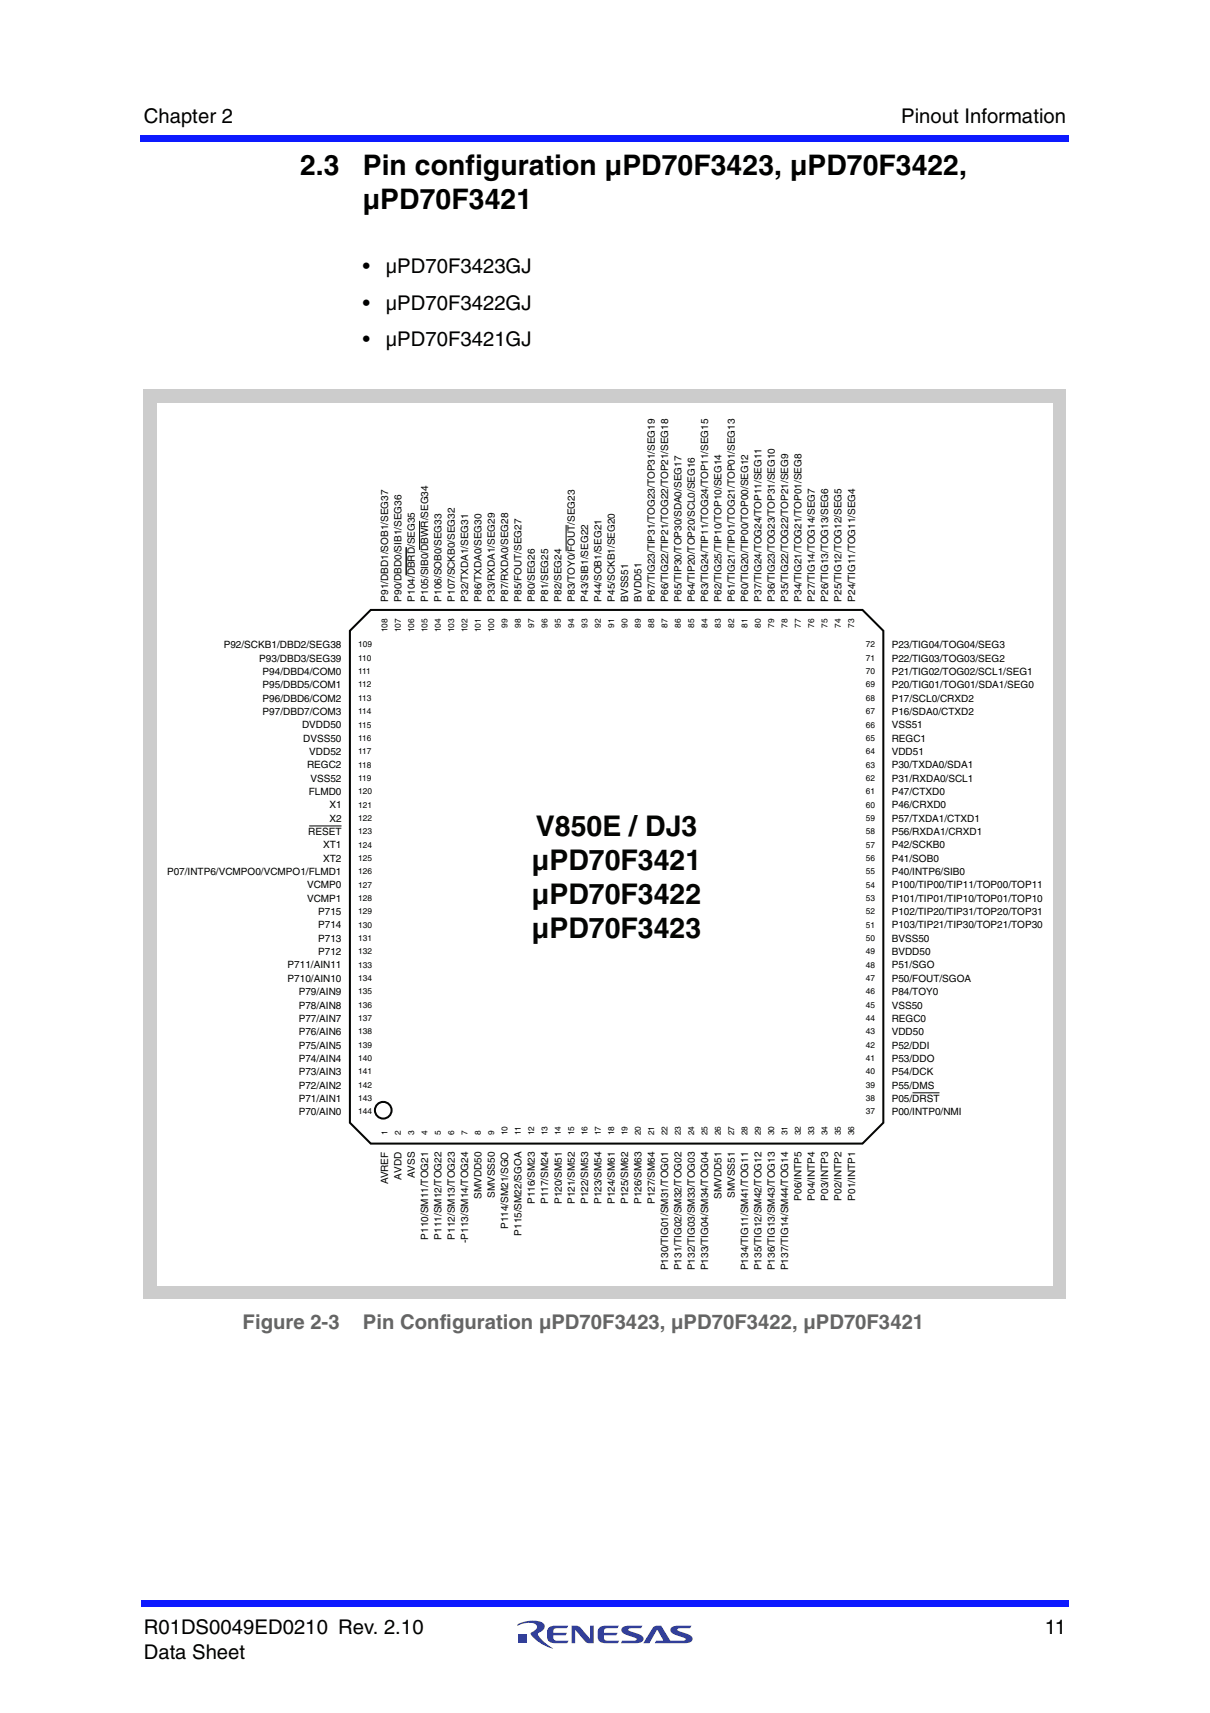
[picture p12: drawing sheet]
<svg xmlns="http://www.w3.org/2000/svg" width="210mm" height="297mm" viewBox="0 0 210 297" stroke-linecap="round" stroke-linejoin="round" font-family="sans-serif">
<defs><g id="words">
<g font-size="4.9">
<text x="52.1" y="30.3">2.3</text>
<text x="62.9" y="30.3">Pin configuration µPD70F3423, µPD70F3422,</text>
<text x="62.9" y="36.3">µPD70F3421</text>
</g>
<g font-size="4.9" fill="#040503">
<text x="93" y="145">V850E / DJ3</text>
<text x="92.3" y="150.9">µPD70F3421</text>
<text x="92.3" y="156.8">µPD70F3422</text>
<text x="92.3" y="162.7">µPD70F3423</text>
</g>
<g font-size="3.5">
<text x="24.9" y="21.4">Chapter 2</text>
<text x="156.3" y="21.4">Pinout Information</text>
<text x="62.9" y="47.4">•</text>
<text x="66.9" y="47.4">µPD70F3423GJ</text>
<text x="62.9" y="53.7">•</text>
<text x="66.9" y="53.7">µPD70F3422GJ</text>
<text x="62.9" y="60.1">•</text>
<text x="66.9" y="60.1">µPD70F3421GJ</text>
<text x="24.9" y="283.4">R01DS0049ED0210 Rev. 2.10</text>
<text x="24.9" y="287.6">Data Sheet</text>
<text x="181.3" y="283.4">11</text>
</g>
<g font-size="3.5" fill="#656565">
<text x="42.1" y="230.4">Figure 2-3</text>
<text x="63" y="230.4">Pin Configuration µPD70F3423, µPD70F3422, µPD70F3421</text>
</g>
<g font-size="1.7" fill="#040503">
<text x="67.4" y="104.3" transform="rotate(-90 67.4 104.3)">P91/DBD1/SOB1/SEG37</text>
<text x="69.7" y="104.3" transform="rotate(-90 69.7 104.3)">P90/DBD0/SIB1/SEG36</text>
<text x="72" y="104.3" transform="rotate(-90 72 104.3)">P104/DBRD/SEG35</text>
<text x="74.3" y="104.3" transform="rotate(-90 74.3 104.3)">P105/SIB0/DBWR/SEG34</text>
<text x="76.6" y="104.3" transform="rotate(-90 76.6 104.3)">P106/SOB0/SEG33</text>
<text x="78.9" y="104.3" transform="rotate(-90 78.9 104.3)">P107/SCKB0/SEG32</text>
<text x="81.2" y="104.3" transform="rotate(-90 81.2 104.3)">P32/TXDA1/SEG31</text>
<text x="83.5" y="104.3" transform="rotate(-90 83.5 104.3)">P86/TXDA0/SEG30</text>
<text x="85.9" y="104.3" transform="rotate(-90 85.9 104.3)">P33/RXDA1/SEG29</text>
<text x="88.2" y="104.3" transform="rotate(-90 88.2 104.3)">P87/RXDA0/SEG28</text>
<text x="90.5" y="104.3" transform="rotate(-90 90.5 104.3)">P85/FOUT/SEG27</text>
<text x="92.8" y="104.3" transform="rotate(-90 92.8 104.3)">P80/SEG26</text>
<text x="95.1" y="104.3" transform="rotate(-90 95.1 104.3)">P81/SEG25</text>
<text x="97.4" y="104.3" transform="rotate(-90 97.4 104.3)">P82/SEG24</text>
<text x="99.7" y="104.3" transform="rotate(-90 99.7 104.3)">P83/TOY0/FOUT/SEG23</text>
<text x="102.1" y="104.3" transform="rotate(-90 102.1 104.3)">P43/SIB1/SEG22</text>
<text x="104.4" y="104.3" transform="rotate(-90 104.4 104.3)">P44/SOB1/SEG21</text>
<text x="106.7" y="104.3" transform="rotate(-90 106.7 104.3)">P45/SCKB1/SEG20</text>
<text x="109" y="104.3" transform="rotate(-90 109 104.3)">BVSS51</text>
<text x="111.3" y="104.3" transform="rotate(-90 111.3 104.3)">BVDD51</text>
<text x="113.6" y="104.3" transform="rotate(-90 113.6 104.3)">P67/TIG23/TIP31/TOG23/TOP31/SEG19</text>
<text x="115.9" y="104.3" transform="rotate(-90 115.9 104.3)">P66/TIG22/TIP21/TOG22/TOP21/SEG18</text>
<text x="118.2" y="104.3" transform="rotate(-90 118.2 104.3)">P65/TIP30/TOP30/SDA0/SEG17</text>
<text x="120.6" y="104.3" transform="rotate(-90 120.6 104.3)">P64/TIP20/TOP20/SCL0/SEG16</text>
<text x="122.9" y="104.3" transform="rotate(-90 122.9 104.3)">P63/TIG24/TIP11/TOG24/TOP11/SEG15</text>
<text x="125.2" y="104.3" transform="rotate(-90 125.2 104.3)">P62/TIG25/TIP10/TOP10/SEG14</text>
<text x="127.5" y="104.3" transform="rotate(-90 127.5 104.3)">P61/TIG21/TIP01/TOG21/TOP01/SEG13</text>
<text x="129.8" y="104.3" transform="rotate(-90 129.8 104.3)">P60/TIG20/TIP00/TOP00/SEG12</text>
<text x="132.1" y="104.3" transform="rotate(-90 132.1 104.3)">P37/TIG24/TOG24/TOP11/SEG11</text>
<text x="134.4" y="104.3" transform="rotate(-90 134.4 104.3)">P36/TIG23/TOG23/TOP31/SEG10</text>
<text x="136.8" y="104.3" transform="rotate(-90 136.8 104.3)">P35/TIG22/TOG22/TOP21/SEG9</text>
<text x="139.1" y="104.3" transform="rotate(-90 139.1 104.3)">P34/TIG21/TOG21/TOP01/SEG8</text>
<text x="141.4" y="104.3" transform="rotate(-90 141.4 104.3)">P27/TIG14/TOG14/SEG7</text>
<text x="143.7" y="104.3" transform="rotate(-90 143.7 104.3)">P26/TIG13/TOG13/SEG6</text>
<text x="146" y="104.3" transform="rotate(-90 146 104.3)">P25/TIG12/TOG12/SEG5</text>
<text x="148.3" y="104.3" transform="rotate(-90 148.3 104.3)">P24/TIG11/TOG11/SEG4</text>
<text x="38.8" y="112.4">P92/SCKB1/DBD2/SEG38</text>
<text x="154.7" y="112.4">P23/TIG04/TOG04/SEG3</text>
<text x="45" y="114.7">P93/DBD3/SEG39</text>
<text x="45.6" y="119.4">P95/DBD5/COM1</text>
<text x="45.6" y="117.1">P94/DBD4/COM0</text>
<text x="154.7" y="117">P21/TIG02/TOG02/SCL1/SEG1</text>
<text x="154.7" y="114.7">P22/TIG03/TOG03/SEG2</text>
<text x="154.7" y="119.4">P20/TIG01/TOG01/SDA1/SEG0</text>
<text x="45.6" y="124">P97/DBD7/COM3</text>
<text x="45.6" y="121.7">P96/DBD6/COM2</text>
<text x="154.7" y="121.7">P17/SCL0/CRXD2</text>
<text x="154.7" y="124">P16/SDA0/CTXD2</text>
<text x="52.4" y="126.3">DVDD50</text>
<text x="52.6" y="128.6">DVSS50</text>
<text x="53.7" y="130.9">VDD52</text>
<text x="154.7" y="130.9">VDD51</text>
<text x="154.7" y="126.3">VSS51</text>
<text x="154.7" y="128.6">REGC1</text>
<text x="53.3" y="133.2">REGC2</text>
<text x="53.6" y="137.9">FLMD0</text>
<text x="53.8" y="135.6">VSS52</text>
<text x="154.7" y="133.2">P30/TXDA0/SDA1</text>
<text x="154.7" y="137.9">P47/CTXD0</text>
<text x="154.7" y="135.6">P31/RXDA0/SCL1</text>
<text x="57.1" y="140.2">X1</text>
<text x="57.1" y="142.5">X2</text>
<text x="154.7" y="140.2">P46/CRXD0</text>
<text x="154.7" y="142.5">P57/TXDA1/CTXD1</text>
<text x="53.5" y="144.8">RESET</text>
<text x="56.1" y="147.1">XT1</text>
<text x="56.1" y="149.4">XT2</text>
<text x="154.7" y="147.1">P42/SCKB0</text>
<text x="154.7" y="144.8">P56/RXDA1/CRXD1</text>
<text x="154.7" y="149.4">P41/SOB0</text>
<text x="29" y="151.7">P07/INTP6/VCMPO0/VCMPO1/FLMD1</text>
<text x="53.3" y="154.1">VCMP0</text>
<text x="154.7" y="151.7">P40/INTP6/SIB0</text>
<text x="154.7" y="154.1">P100/TIP00/TIP11/TOP00/TOP11</text>
<text x="53.3" y="156.4">VCMP1</text>
<text x="55.2" y="161">P714</text>
<text x="55.2" y="158.7">P715</text>
<text x="154.7" y="156.4">P101/TIP01/TIP10/TOP01/TOP10</text>
<text x="154.7" y="161">P103/TIP21/TIP30/TOP21/TOP30</text>
<text x="154.7" y="158.7">P102/TIP20/TIP31/TOP20/TOP31</text>
<text x="49.9" y="167.9">P711/AIN11</text>
<text x="55.2" y="165.6">P712</text>
<text x="55.2" y="163.3">P713</text>
<text x="154.7" y="163.3">BVSS50</text>
<text x="154.7" y="165.6">BVDD50</text>
<text x="154.7" y="167.9">P51/SGO</text>
<text x="49.9" y="170.3">P710/AIN10</text>
<text x="51.8" y="172.6">P79/AIN9</text>
<text x="154.7" y="170.3">P50/FOUT/SGOA</text>
<text x="154.7" y="172.6">P84/TOY0</text>
<text x="51.8" y="179.5">P76/AIN6</text>
<text x="51.8" y="177.2">P77/AIN7</text>
<text x="51.8" y="174.9">P78/AIN8</text>
<text x="154.7" y="174.9">VSS50</text>
<text x="154.7" y="179.5">VDD50</text>
<text x="154.7" y="177.2">REGC0</text>
<text x="51.8" y="184.1">P74/AIN4</text>
<text x="51.8" y="181.8">P75/AIN5</text>
<text x="154.7" y="184.1">P53/DDO</text>
<text x="154.7" y="181.8">P52/DDI</text>
<text x="51.8" y="191.1">P71/AIN1</text>
<text x="51.8" y="188.8">P72/AIN2</text>
<text x="51.8" y="186.4">P73/AIN3</text>
<text x="154.7" y="186.4">P54/DCK</text>
<text x="154.7" y="191.1">P05/DRST</text>
<text x="154.7" y="188.8">P55/DMS</text>
<text x="51.8" y="193.4">P70/AIN0</text>
<text x="154.7" y="193.4">P00/INTP0/NMI</text>
<text x="67.4" y="205.4" transform="rotate(-90 67.4 205.4)">AVREF</text>
<text x="69.7" y="204.5" transform="rotate(-90 69.7 204.5)">AVDD</text>
<text x="72" y="204.3" transform="rotate(-90 72 204.3)">AVSS</text>
<text x="83.5" y="207.9" transform="rotate(-90 83.5 207.9)">SMVDD50</text>
<text x="85.9" y="207.7" transform="rotate(-90 85.9 207.7)">SMVSS50</text>
<text x="92.8" y="208.8" transform="rotate(-90 92.8 208.8)">P116/SM23</text>
<text x="95.1" y="208.8" transform="rotate(-90 95.1 208.8)">P117/SM24</text>
<text x="97.5" y="208.8" transform="rotate(-90 97.5 208.8)">P120/SM51</text>
<text x="99.7" y="208.8" transform="rotate(-90 99.7 208.8)">P121/SM52</text>
<text x="102.1" y="208.8" transform="rotate(-90 102.1 208.8)">P122/SM53</text>
<text x="104.4" y="208.8" transform="rotate(-90 104.4 208.8)">P123/SM54</text>
<text x="106.7" y="208.8" transform="rotate(-90 106.7 208.8)">P124/SM61</text>
<text x="109" y="208.8" transform="rotate(-90 109 208.8)">P125/SM62</text>
<text x="111.3" y="208.8" transform="rotate(-90 111.3 208.8)">P126/SM63</text>
<text x="113.6" y="208.8" transform="rotate(-90 113.6 208.8)">P127/SM64</text>
<text x="125.2" y="207.9" transform="rotate(-90 125.2 207.9)">SMVDD51</text>
<text x="127.5" y="207.7" transform="rotate(-90 127.5 207.7)">SMVSS51</text>
<text x="139.1" y="208.2" transform="rotate(-90 139.1 208.2)">P06/INTP5</text>
<text x="141.4" y="208.2" transform="rotate(-90 141.4 208.2)">P04/INTP4</text>
<text x="143.7" y="208.2" transform="rotate(-90 143.7 208.2)">P03/INTP3</text>
<text x="146" y="208.2" transform="rotate(-90 146 208.2)">P02/INTP2</text>
<text x="148.3" y="208.2" transform="rotate(-90 148.3 208.2)">P01/INTP1</text>
<text x="74.3" y="215" transform="rotate(-90 74.3 215)">P110/SM11/TOG21</text>
<text x="76.6" y="215" transform="rotate(-90 76.6 215)">P111/SM12/TOG22</text>
<text x="78.9" y="215" transform="rotate(-90 78.9 215)">P112/SM13/TOG23</text>
<text x="81.2" y="215.5" transform="rotate(-90 81.2 215.5)">-P113/SM14/TOG24</text>
<text x="88.2" y="213.1" transform="rotate(-90 88.2 213.1)">P114/SM21/SGO</text>
<text x="90.5" y="214.3" transform="rotate(-90 90.5 214.3)">P115/SM22/SGOA</text>
<text x="115.9" y="220.3" transform="rotate(-90 115.9 220.3)">P130/TIG01/SM31/TOG01</text>
<text x="118.2" y="220.3" transform="rotate(-90 118.2 220.3)">P131/TIG02/SM32/TOG02</text>
<text x="120.6" y="220.3" transform="rotate(-90 120.6 220.3)">P132/TIG03/SM33/TOG03</text>
<text x="122.9" y="220.3" transform="rotate(-90 122.9 220.3)">P133/TIG04/SM34/TOG04</text>
<text x="129.8" y="220.3" transform="rotate(-90 129.8 220.3)">P134/TIG11/SM41/TOG11</text>
<text x="132.1" y="220.3" transform="rotate(-90 132.1 220.3)">P135/TIG12/SM42/TOG12</text>
<text x="134.4" y="220.3" transform="rotate(-90 134.4 220.3)">P136/TIG13/SM43/TOG13</text>
<text x="136.8" y="220.3" transform="rotate(-90 136.8 220.3)">P137/TIG14/SM44/TOG14</text>
</g>
<g font-size="1.4" fill="#040503">
<text x="62.1" y="112.3">109</text>
<text x="67.2" y="109.6" transform="rotate(-90 67.2 109.6)">108</text>
<text x="69.5" y="109.6" transform="rotate(-90 69.5 109.6)">107</text>
<text x="71.8" y="109.6" transform="rotate(-90 71.8 109.6)">106</text>
<text x="74.1" y="109.6" transform="rotate(-90 74.1 109.6)">105</text>
<text x="76.5" y="109.6" transform="rotate(-90 76.5 109.6)">104</text>
<text x="78.8" y="109.6" transform="rotate(-90 78.8 109.6)">103</text>
<text x="81.1" y="109.6" transform="rotate(-90 81.1 109.6)">102</text>
<text x="83.4" y="109.6" transform="rotate(-90 83.4 109.6)">101</text>
<text x="85.7" y="109.6" transform="rotate(-90 85.7 109.6)">100</text>
<text x="88" y="108.8" transform="rotate(-90 88 108.8)">99</text>
<text x="90.3" y="108.8" transform="rotate(-90 90.3 108.8)">98</text>
<text x="92.7" y="108.8" transform="rotate(-90 92.7 108.8)">97</text>
<text x="95" y="108.8" transform="rotate(-90 95 108.8)">96</text>
<text x="97.3" y="108.8" transform="rotate(-90 97.3 108.8)">95</text>
<text x="99.6" y="108.8" transform="rotate(-90 99.6 108.8)">94</text>
<text x="101.9" y="108.8" transform="rotate(-90 101.9 108.8)">93</text>
<text x="104.2" y="108.8" transform="rotate(-90 104.2 108.8)">92</text>
<text x="106.5" y="108.8" transform="rotate(-90 106.5 108.8)">91</text>
<text x="108.8" y="108.8" transform="rotate(-90 108.8 108.8)">90</text>
<text x="111.2" y="108.8" transform="rotate(-90 111.2 108.8)">89</text>
<text x="113.5" y="108.8" transform="rotate(-90 113.5 108.8)">88</text>
<text x="115.8" y="108.8" transform="rotate(-90 115.8 108.8)">87</text>
<text x="118.1" y="108.8" transform="rotate(-90 118.1 108.8)">86</text>
<text x="120.4" y="108.8" transform="rotate(-90 120.4 108.8)">85</text>
<text x="122.7" y="108.8" transform="rotate(-90 122.7 108.8)">84</text>
<text x="125" y="108.8" transform="rotate(-90 125 108.8)">83</text>
<text x="127.4" y="108.8" transform="rotate(-90 127.4 108.8)">82</text>
<text x="129.7" y="108.8" transform="rotate(-90 129.7 108.8)">81</text>
<text x="132" y="108.8" transform="rotate(-90 132 108.8)">80</text>
<text x="134.3" y="108.8" transform="rotate(-90 134.3 108.8)">79</text>
<text x="136.6" y="108.8" transform="rotate(-90 136.6 108.8)">78</text>
<text x="138.9" y="108.8" transform="rotate(-90 138.9 108.8)">77</text>
<text x="141.2" y="108.8" transform="rotate(-90 141.2 108.8)">76</text>
<text x="143.5" y="108.8" transform="rotate(-90 143.5 108.8)">75</text>
<text x="145.9" y="108.8" transform="rotate(-90 145.9 108.8)">74</text>
<text x="148.2" y="108.8" transform="rotate(-90 148.2 108.8)">73</text>
<text x="150.2" y="112.3">72</text>
<text x="62.1" y="119.2">112</text>
<text x="62.1" y="116.9">111</text>
<text x="62.1" y="114.6">110</text>
<text x="150.2" y="116.9">70</text>
<text x="150.2" y="114.6">71</text>
<text x="150.2" y="119.2">69</text>
<text x="62.1" y="123.8">114</text>
<text x="62.1" y="121.5">113</text>
<text x="150.2" y="121.5">68</text>
<text x="150.2" y="123.8">67</text>
<text x="62.1" y="126.2">115</text>
<text x="62.1" y="130.8">117</text>
<text x="62.1" y="128.5">116</text>
<text x="150.2" y="130.8">64</text>
<text x="150.2" y="126.2">66</text>
<text x="150.2" y="128.5">65</text>
<text x="62.1" y="135.4">119</text>
<text x="62.1" y="133.1">118</text>
<text x="62.1" y="137.7">120</text>
<text x="150.2" y="133.1">63</text>
<text x="150.2" y="137.7">61</text>
<text x="150.2" y="135.4">62</text>
<text x="62.1" y="140">121</text>
<text x="62.1" y="142.3">122</text>
<text x="150.2" y="140">60</text>
<text x="150.2" y="142.3">59</text>
<text x="62.1" y="147">124</text>
<text x="62.1" y="149.3">125</text>
<text x="62.1" y="144.7">123</text>
<text x="150.2" y="147">57</text>
<text x="150.2" y="144.7">58</text>
<text x="150.2" y="149.3">56</text>
<text x="62.1" y="151.6">126</text>
<text x="62.1" y="153.9">127</text>
<text x="150.2" y="151.6">55</text>
<text x="150.2" y="153.9">54</text>
<text x="62.1" y="156.2">128</text>
<text x="62.1" y="160.9">130</text>
<text x="62.1" y="158.5">129</text>
<text x="150.2" y="156.2">53</text>
<text x="150.2" y="160.9">51</text>
<text x="150.2" y="158.5">52</text>
<text x="62.1" y="167.8">133</text>
<text x="62.1" y="165.5">132</text>
<text x="62.1" y="163.2">131</text>
<text x="150.2" y="163.2">50</text>
<text x="150.2" y="165.5">49</text>
<text x="150.2" y="167.8">48</text>
<text x="62.1" y="172.4">135</text>
<text x="62.1" y="170.1">134</text>
<text x="150.2" y="170.1">47</text>
<text x="150.2" y="172.4">46</text>
<text x="62.1" y="179.4">138</text>
<text x="62.1" y="177">137</text>
<text x="62.1" y="174.7">136</text>
<text x="150.2" y="174.7">45</text>
<text x="150.2" y="179.4">43</text>
<text x="150.2" y="177">44</text>
<text x="62.1" y="184">140</text>
<text x="62.1" y="181.7">139</text>
<text x="150.2" y="184">41</text>
<text x="150.2" y="181.7">42</text>
<text x="62.1" y="190.9">143</text>
<text x="62.1" y="188.6">142</text>
<text x="62.1" y="186.3">141</text>
<text x="150.2" y="186.3">40</text>
<text x="150.2" y="190.9">38</text>
<text x="150.2" y="188.6">39</text>
<text x="62.1" y="193.2">144</text>
<text x="67.2" y="196.9" transform="rotate(-90 67.2 196.9)">1</text>
<text x="69.5" y="196.9" transform="rotate(-90 69.5 196.9)">2</text>
<text x="71.8" y="196.9" transform="rotate(-90 71.8 196.9)">3</text>
<text x="74.1" y="196.9" transform="rotate(-90 74.1 196.9)">4</text>
<text x="76.5" y="196.9" transform="rotate(-90 76.5 196.9)">5</text>
<text x="78.8" y="196.9" transform="rotate(-90 78.8 196.9)">6</text>
<text x="81.1" y="196.9" transform="rotate(-90 81.1 196.9)">7</text>
<text x="83.4" y="196.9" transform="rotate(-90 83.4 196.9)">8</text>
<text x="85.7" y="196.9" transform="rotate(-90 85.7 196.9)">9</text>
<text x="88" y="196.9" transform="rotate(-90 88 196.9)">10</text>
<text x="90.3" y="196.9" transform="rotate(-90 90.3 196.9)">11</text>
<text x="92.7" y="196.9" transform="rotate(-90 92.7 196.9)">12</text>
<text x="95" y="196.9" transform="rotate(-90 95 196.9)">13</text>
<text x="97.3" y="196.9" transform="rotate(-90 97.3 196.9)">14</text>
<text x="99.6" y="196.9" transform="rotate(-90 99.6 196.9)">15</text>
<text x="101.9" y="196.9" transform="rotate(-90 101.9 196.9)">16</text>
<text x="104.2" y="196.9" transform="rotate(-90 104.2 196.9)">17</text>
<text x="106.5" y="196.9" transform="rotate(-90 106.5 196.9)">18</text>
<text x="108.8" y="196.9" transform="rotate(-90 108.8 196.9)">19</text>
<text x="111.2" y="196.9" transform="rotate(-90 111.2 196.9)">20</text>
<text x="113.5" y="196.9" transform="rotate(-90 113.5 196.9)">21</text>
<text x="115.8" y="196.9" transform="rotate(-90 115.8 196.9)">22</text>
<text x="118.1" y="196.9" transform="rotate(-90 118.1 196.9)">23</text>
<text x="120.4" y="196.9" transform="rotate(-90 120.4 196.9)">24</text>
<text x="122.7" y="196.9" transform="rotate(-90 122.7 196.9)">25</text>
<text x="125" y="196.9" transform="rotate(-90 125 196.9)">26</text>
<text x="127.4" y="196.9" transform="rotate(-90 127.4 196.9)">27</text>
<text x="129.7" y="196.9" transform="rotate(-90 129.7 196.9)">28</text>
<text x="132" y="196.9" transform="rotate(-90 132 196.9)">29</text>
<text x="134.3" y="196.9" transform="rotate(-90 134.3 196.9)">30</text>
<text x="136.6" y="196.9" transform="rotate(-90 136.6 196.9)">31</text>
<text x="138.9" y="196.9" transform="rotate(-90 138.9 196.9)">32</text>
<text x="141.2" y="196.9" transform="rotate(-90 141.2 196.9)">33</text>
<text x="143.5" y="196.9" transform="rotate(-90 143.5 196.9)">34</text>
<text x="145.9" y="196.9" transform="rotate(-90 145.9 196.9)">35</text>
<text x="148.2" y="196.9" transform="rotate(-90 148.2 196.9)">36</text>
<text x="150.2" y="193.2">37</text>
</g>
</g></defs>
<g fill="#323f99">
<path d="M99.2 281.9h.5a1.04 1.04 0 0 1 1 .4l1.7 1.9v-2.3h.6v3h-.7a.91 .91 0 0 1-.8-.3l-1.7-2v2.3h-.6z"/>
<path d="M95.1 282.3l.7-.4h2.8l-.3 .4-2 .1a.61 .61 0 0 0-.3 .7h2.4l-.4 .5h-2v.4l.1 .4 .3 .1h2.2l-.2 .4h-2a1.19 1.19 0 0 1-1.5-1.1l.1-1.2z"/>
<path d="M103.9 282.3l.7-.4h2.8l-.3 .4-2 .1a.61 .61 0 0 0-.3 .7h2.3l-.3 .5h-2v.4l.1 .4 .2 .1h2.3l-.2 .4h-2.1a1.19 1.19 0 0 1-1.4-1.1v-1.2z"/>
<path d="M108 282.2l.6-.3h2.8l-.2 .4-2.2 .2v.2l.2 .1 1.3 .5a1.15 1.15 0 0 1 1.1 .9 .8 .8 0 0 1-.8 .7h-3.1l.3-.4 2.4-.1v-.3l-.2-.1-1.3-.4a1.15 1.15 0 0 1-1.1-.9z"/>
<path d="M113.3 282.2a1.57 1.57 0 0 1 1.4-.3l1.6 2.6h2l.6-.1v-.3l-.2-.1-1.3-.4a1.15 1.15 0 0 1-1.1-.9 .8 .8 0 0 1 .9-.8h2.8l-.3 .4-2.2 .2v.2l.2 .1 1.3 .5a1.15 1.15 0 0 1 1.2 .9 .8 .8 0 0 1-.9 .7h-5.7l.2-.4h1.3l-1.1-1.9-1.3 2.3h-1.1z"/>
<path d="M90 283.4h1.4v1.4h-1.4z"/>
<path d="M89.8 281.7a4.9 4.9 0 0 1 4.5-.2 1.04 1.04 0 0 1-.8 1.6l-.2 .2a6 6 0 0 0 2.7 2.5 6.2 6.2 0 0 1-4-2.6l.2-.2a1.16 1.16 0 0 0 .9-1 1.42 1.42 0 0 0-1.5-.6l-1.1 .2-.7 .3z"/>
</g>
<g fill="#0d1aff">
<path d="M24.4 277.5h.5v1.1h-.5z"/>
<path d="M24.9 277.5h160.6v1.1h-160.6z"/>
<path d="M185 23.5h.5v1.1h-.5z"/>
<path d="M24.4 23.5h160.6v1.1h-160.6z"/>
</g>
<path d="M24.9 67.6h160.1v157.7h-160.1z" fill="#ccc"/>
<g fill="#fff">
<path d="M27.4 70.1h155.1v152.7h-155.1z"/>
<path d="M27.4 69.9h155.2v.4h-155.2z"/>
<path d="M182.3 70.1h.3v152.8h-.3z"/>
<path d="M27.3 222.6h155.2v.3h-155.2z"/>
<path d="M27.3 69.9h.3v152.9h-.3z"/>
<path d="M29 72.6h151.9v147.7h-151.9z"/>
</g>
<g fill="none" stroke="#040503" stroke-width=".35">
<path d="M64.3 105.8h85.3l3.6 3.6v85.3l-3.6 3.6h-85.3l-3.6-3.6v-85.3z"/>
<circle cx="66.5" cy="192.5" r="1.45"/>
</g>
<path d="M70.5 94.9v4.8M72.8 90.3v5M98.2 91v4.6M53.6 143.2h5.6M158.3 189.5h4.7" fill="none" stroke="#040503" stroke-width=".17"/>
<path d="M70.5 94.9v4.9" fill="none" stroke="#231f20" stroke-width=".17"/>
<use href="#words"/>
</svg>
